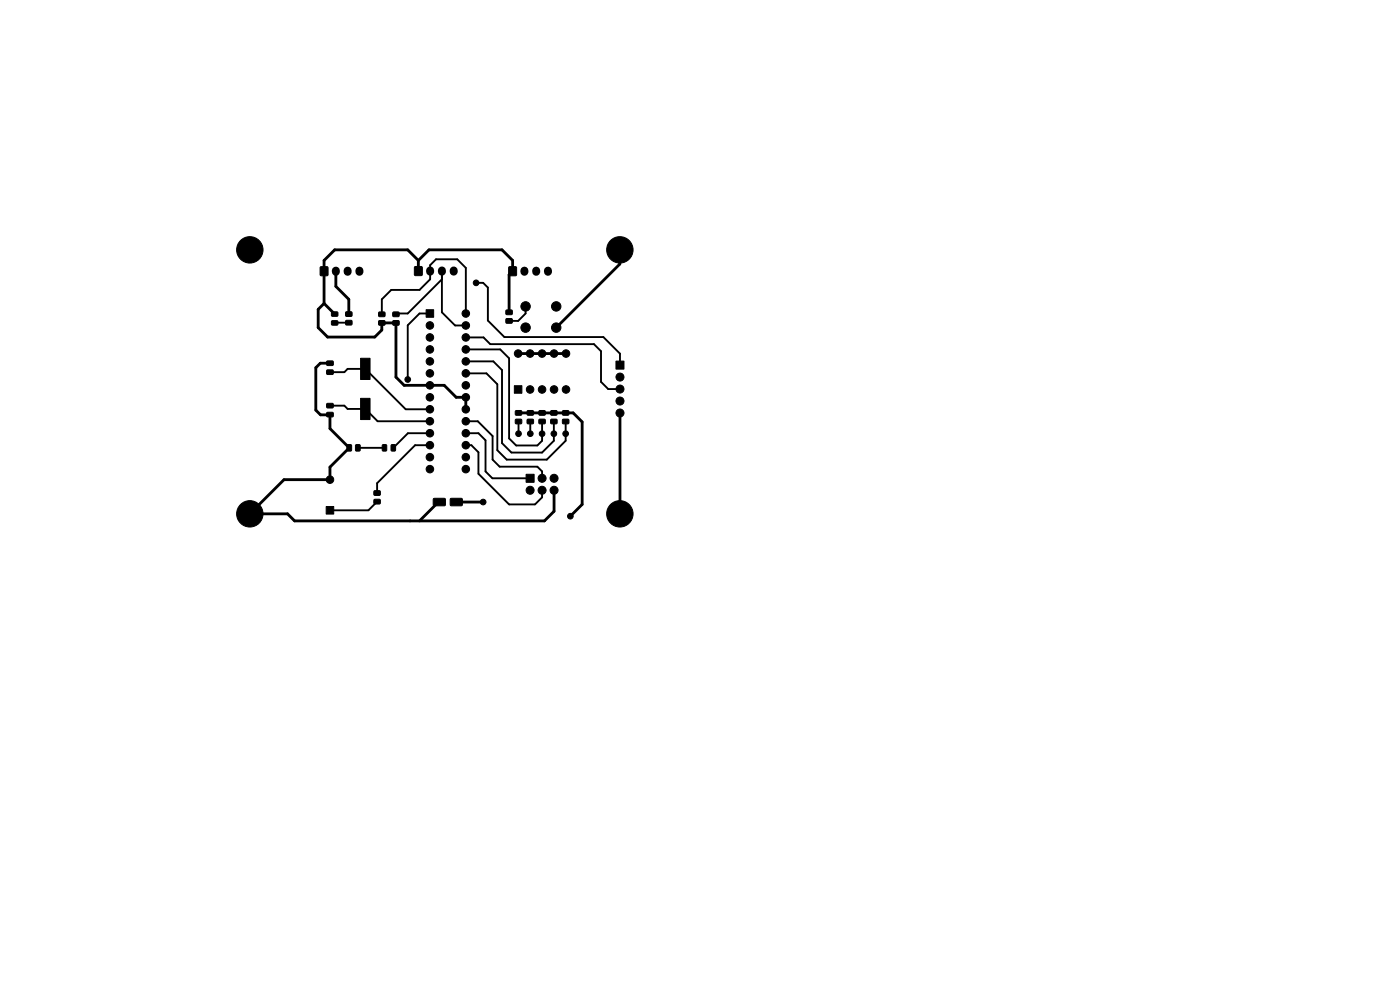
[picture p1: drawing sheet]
<svg xmlns="http://www.w3.org/2000/svg" width="297mm" height="210mm" viewBox="0 0 297 210" stroke-linecap="round" stroke-linejoin="round" font-family="sans-serif">
<g fill="#000" stroke="#000" stroke-width=".21">
<path d="M68 56.6h1.5v1.8h-1.5zM88 56.6h1.5v1.8h-1.5zM108 56.6h1.5v1.8h-1.5zM69.3 78.5h1.3l.1 .2v.6l-.2 .1h-1.1l-.1-.2zM69.3 76.6h1.3l.1 .2v.6l-.2 .2-1.1-.1-.1-.2zM70.4 68.1l1.1-.1 .2 .3v.5l-.2 .2h-1l-.2-.3zM70.4 66.2h1.1l.2 .2v.6l-.2 .1h-1l-.2-.2zM73.4 68h1.1l.2 .2v.6l-.3 .2-.9-.1-.2-.2zM73.4 66.2l1.1-.1 .2 .3v.6l-.3 .1h-.9l-.2-.2zM80.4 68.1l1.1-.1 .2 .2v.7l-.3 .1h-.9l-.2-.2zM80.4 66.2h1.1l.2 .2v.6l-.3 .2h-.9l-.2-.3zM83.4 68.1l1.1-.1 .2 .2v.7l-.3 .1h-.9l-.2-.2z"/>
<path d="M83.4 66.2h1.1l.2 .2v.6l-.3 .2h-.9l-.2-.3zM90.4 65.7h1.6v1.6h-1.6zM107.4 65.8h1.1l.2 .2v.6l-.2 .2-1-.1-.2-.2zM107.4 67.6h1.1l.2 .2v.6l-.2 .2h-1l-.2-.3zM130.7 76.6h1.7v1.7h-1.7zM69.3 85.6h1.3l.1 .2v.6l-.2 .2-1.1-.1-.1-.2zM69.3 87.5h1.3l.1 .2v.6l-.2 .1h-1.1l-.1-.2zM73.6 94.4l.8-.1 .2 .2v.9l-.2 .3h-.6l-.2-.2zM75.5 94.4l.7-.1 .2 .2v.9l-.1 .3h-.6l-.3-.2zM76.5 84.5h2v4.5h-2zM76.5 76h2v4.5h-2zM81.1 94.4l.7-.1 .2 .2v1l-.1 .2h-.6l-.2-.2z"/>
<path d="M83 94.4l.7-.1 .2 .2v1l-.1 .2h-.6l-.2-.2zM109.4 87.1h1.1l.2 .2v.6l-.2 .2h-1l-.2-.3zM109.4 89l1.1-.1 .2 .2v.7l-.2 .1h-1l-.2-.2zM109.1 81.8h1.6v1.6h-1.6zM111.9 87.1h1.1l.2 .2v.6l-.3 .2h-.9l-.2-.3zM111.9 89l1.1-.1 .2 .2v.7l-.3 .1h-.9l-.2-.2zM114.4 87.1h1.1l.2 .2v.6l-.2 .2h-1l-.2-.3zM114.4 89l1.1-.1 .2 .2v.7l-.2 .1h-1l-.2-.2zM116.9 87.1h1.1l.2 .2v.6l-.3 .2h-.9l-.2-.3zM116.9 89l1.1-.1 .2 .2v.7l-.3 .1h-.9l-.2-.2zM119.4 87.1h1.1l.2 .2v.6l-.2 .2h-1l-.2-.3zM119.4 89l1.1-.1 .2 .2v.7l-.2 .1h-1l-.2-.2z"/>
<path d="M69.2 107.4h1.6v1.7h-1.6zM79.4 106l1.1-.1 .2 .2v.7l-.3 .1h-.9l-.2-.2zM79.4 104.1h1.1l.2 .2v.6l-.3 .2h-.9l-.2-.3zM92 105.8l2.3-.1 .2 .3v1.1l-.2 .2h-2.2l-.2-.2zM95.6 105.8l2.3-.1 .2 .3v1.1l-.3 .2h-2.1l-.2-.2zM111.6 100.6h1.7v1.7h-1.7z"/>
<circle cx="53" cy="53" r="2.8"/>
<circle cx="101" cy="60" r=".6"/>
<circle cx="131.5" cy="53" r="2.8"/>
<circle cx="91.2" cy="79.2" r=".8"/>
<circle cx="91.2" cy="71.6" r=".8"/>
<circle cx="91.2" cy="74.1" r=".8"/>
<circle cx="91.2" cy="76.7" r=".8"/>
<circle cx="91.2" cy="69" r=".8"/>
<circle cx="98.8" cy="79.2" r=".8"/>
<circle cx="98.8" cy="74.1" r=".8"/>
<circle cx="98.8" cy="76.7" r=".8"/>
<circle cx="98.8" cy="69" r=".8"/>
<circle cx="98.8" cy="66.5" r=".8"/>
<circle cx="98.8" cy="71.6" r=".8"/>
<circle cx="109.9" cy="75" r=".8"/>
<circle cx="111.5" cy="69.5" r="1"/>
<circle cx="111.5" cy="65" r="1"/>
<circle cx="112.5" cy="75" r=".8"/>
<circle cx="115" cy="75" r=".8"/>
<circle cx="117.5" cy="75" r=".8"/>
<circle cx="118" cy="69.5" r="1"/>
<circle cx="118" cy="65" r="1"/>
<circle cx="120.1" cy="75" r=".8"/>
<circle cx="131.5" cy="80" r=".85"/>
<circle cx="86.5" cy="80.5" r=".6"/>
<circle cx="91.2" cy="86.8" r=".8"/>
<circle cx="91.2" cy="97" r=".8"/>
<circle cx="91.2" cy="99.5" r=".8"/>
<circle cx="91.2" cy="84.3" r=".8"/>
<circle cx="91.2" cy="94.4" r=".8"/>
<circle cx="91.2" cy="81.7" r=".8"/>
<circle cx="91.2" cy="89.4" r=".8"/>
<circle cx="91.2" cy="91.9" r=".8"/>
<circle cx="98.8" cy="81.7" r=".8"/>
<circle cx="98.8" cy="97" r=".8"/>
<circle cx="98.8" cy="86.8" r=".8"/>
<circle cx="98.8" cy="89.4" r=".8"/>
<circle cx="98.8" cy="94.4" r=".8"/>
<circle cx="98.8" cy="84.3" r=".8"/>
<circle cx="98.8" cy="99.5" r=".8"/>
<circle cx="98.8" cy="91.9" r=".8"/>
<circle cx="110" cy="92" r=".6"/>
<circle cx="112.5" cy="82.6" r=".8"/>
<circle cx="112.5" cy="92" r=".6"/>
<circle cx="115" cy="82.6" r=".8"/>
<circle cx="115" cy="92" r=".6"/>
<circle cx="117.5" cy="92" r=".6"/>
<circle cx="117.5" cy="82.6" r=".8"/>
<circle cx="120" cy="92" r=".6"/>
<circle cx="120.1" cy="82.6" r=".8"/>
<circle cx="131.5" cy="87.6" r=".85"/>
<circle cx="131.5" cy="82.5" r=".85"/>
<circle cx="131.5" cy="85.1" r=".85"/>
<circle cx="53" cy="109" r="2.8"/>
<circle cx="70" cy="101.7" r=".8"/>
<circle cx="102.5" cy="106.5" r=".6"/>
<circle cx="112.5" cy="104" r=".85"/>
<circle cx="115" cy="104" r=".85"/>
<circle cx="115" cy="101.5" r=".85"/>
<circle cx="117.5" cy="101.5" r=".85"/>
<circle cx="117.5" cy="104" r=".85"/>
<circle cx="121" cy="109.5" r=".6"/>
<circle cx="131.5" cy="109" r="2.8"/>
</g>
<path d="M71.3 57.4v.3M73.7 57.4v.3M76.3 57.4v.3M91.3 57.4v.2M93.7 57.4v.2M96.2 57.4v.2M111.2 57.4v.3M113.8 57.4v.3M116.2 57.4v.3" fill="none" stroke="#000" stroke-width="1.7"/>
<g fill="none" stroke="#000" stroke-width=".6">
<path d="M71.3 57.5v3.2l2.7 2.8v3.1M88.7 55.3v2.2M88.7 55.3l2.3-2.3h15.5l2.3 2.3v2.2l-.8 .8v8M88.7 55.3l-2.2-2.3h-15.5l-2.3 2.3v9.1M131.5 53v3l-13.5 13.5M68.7 64.4l2.3 2.2M68.7 64.4l-1.2 1.2v3.9l2 2h10l1.5-1.5v-1.5h3v11.5l1.7 1.7h8.5l2.6 2.6h2v2.5M70 77h-2l-1 1v9l1 1h2M109.9 75h10.2M70 88.4v2.5l4.1 4.1-4.1 4.1v2.7h-9.7l-7.3 7.2h8l1.5 1.5h53l2-2v-4.5M110 87.6h11.6l1.9 1.9v17.5l-2.5 2.5M131.5 87.6v21.4"/>
<path d="M93 106.5l-4 4M96.8 106.5h5.7"/>
</g>
<path d="M93 106.5h.2" fill="none" stroke="#000" stroke-width=".8"/>
<g fill="none" stroke="#000" stroke-width=".4">
<path d="M93.7 59.3l-7.2 7.2h-2.3l-.2 .2M93.7 57.5v8.8l2.8 2.7h2.3M101 60h1.5l1 1v7l3.5 3.5h21l3.5 3.5v2.4M70 79h3l.7-.7h3.8l8.6 8.5h5.1M74 68.4l-3 .1M91.2 66.5h-2.2l-2.5 2.5v11.5M98.8 74.1h7.3l1.9 1.9v17l1.5 1.5h4.5l1-1v-4.1M98.8 66.5v-9.7l-1.8-1.8h-4.5l-1.2 1.3v3l-2.3 2.2h-6l-2 2v3.2M98.8 71.6h3.8l1.4 1.4h22l1.5 1.5v6.5l1.5 1.5h2.5M98.8 79.2h4.4l2.3 2.3v14l2 2h8.5l4-4v-4.1M98.8 76.7h5.9l1.8 1.8v15.5l2 2h6.5l2.5-2.5v-4.1M111.5 65v1.5l-1.6 1.6h-1.9"/>
<path d="M70 86.1h3l.7 .6h3.8l2.6 2.7h11.1M75.9 95h5.7M91.2 91.9h-4.7l-3.1 3.1M91.2 94.4h-3.1l-8.1 8.1v2.1M98.8 91.9h2.7l1.5 1.5v6.6l1.5 1.5h8M98.8 89.4h2.6l3.1 3.1v5l1.5 1.5h8l1 1v1.5M98.8 94.4h1.2l1.5 1.5v4.6l6.5 6.5h5.5l1.5-1.5v-1.5M110 89.4v2.6M112.5 89.4v2.6M80 106.4l-1.8 1.8h-8.2"/>
</g>
</svg>
